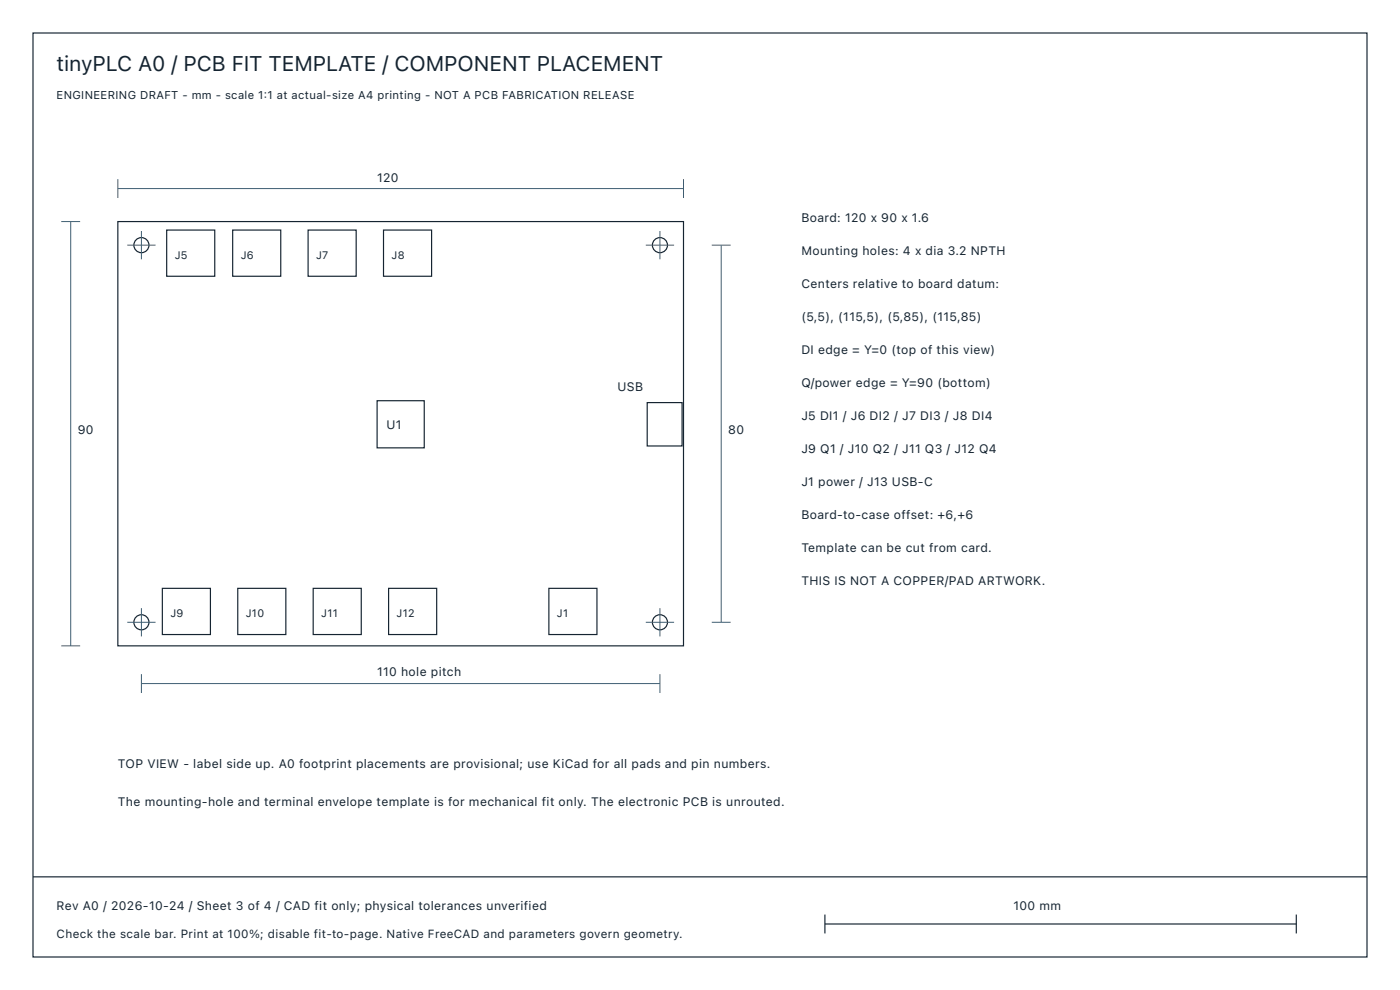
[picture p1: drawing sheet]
<svg xmlns="http://www.w3.org/2000/svg" width="297mm" height="210mm" viewBox="0 0 297 210" stroke-linecap="round" stroke-linejoin="round" font-family="sans-serif">
<defs><g id="words">
<text font-size="4.5" fill="#152431" x="12" y="15">tinyPLC A0 / PCB FIT TEMPLATE / COMPONENT PLACEMENT</text>
<g font-size="2.6" fill="#152431">
<text x="80" y="38.5">120</text>
<text x="170" y="47">Board: 120 x 90 x 1.6</text>
<text x="170" y="54">Mounting holes: 4 x dia 3.2 NPTH</text>
<text x="170" y="61">Centers relative to board datum:</text>
<text x="170" y="68">(5,5), (115,5), (5,85), (115,85)</text>
<text x="170" y="75">DI edge = Y=0 (top of this view)</text>
<text x="131" y="83">USB</text>
<text x="170" y="82">Q/power edge = Y=90 (bottom)</text>
<text x="170" y="89">J5 DI1 / J6 DI2 / J7 DI3 / J8 DI4</text>
<text x="16.5" y="92">90</text>
<text x="82" y="91">U1</text>
<text x="154.5" y="92">80</text>
<text x="170" y="96">J9 Q1 / J10 Q2 / J11 Q3 / J12 Q4</text>
<text x="170" y="103">J1 power / J13 USB-C</text>
<text x="170" y="110">Board-to-case offset: +6,+6</text>
<text x="170" y="117">Template can be cut from card.</text>
<text x="170" y="124">THIS IS NOT A COPPER/PAD ARTWORK.</text>
<text x="80" y="143.5">110 hole pitch</text>
<text x="25" y="163">TOP VIEW - label side up. A0 footprint placements are provisional; use KiCad for all pads and pin numbers.</text>
<text x="25" y="171">The mounting-hole and terminal envelope template is for mechanical fit only. The electronic PCB is unrouted.</text>
<text x="12" y="193">Rev A0 / 2026-10-24 / Sheet 3 of 4 / CAD fit only; physical tolerances unverified</text>
<text x="215" y="193">100 mm</text>
</g>
<text font-size="2.5" fill="#152431" x="12" y="199">Check the scale bar. Print at 100%; disable fit-to-page. Native FreeCAD and parameters govern geometry.</text>
<text font-size="2.4" fill="#152431" x="12" y="21">ENGINEERING DRAFT - mm - scale 1:1 at actual-size A4 printing - NOT A PCB FABRICATION RELEASE</text>
<g font-size="2.3" fill="#152431">
<text x="37.1" y="54.9">J5</text>
<text x="51.1" y="54.9">J6</text>
<text x="67.1" y="54.9">J7</text>
<text x="83.1" y="54.9">J8</text>
<text x="36.1" y="130.9">J9</text>
<text x="52.1" y="130.9">J10</text>
<text x="68.1" y="130.9">J11</text>
<text x="84.1" y="130.9">J12</text>
<text x="118.1" y="130.9">J1</text>
</g>
</g></defs>
<g fill="none" stroke="#152431" stroke-width=".25">
<path d="M7 7h283v196h-283zM25 47h120v90h-120zM35.4 48.8h10.2v9.8h-10.2zM49.4 48.8h10.2v9.8h-10.2zM65.4 48.8h10.2v9.8h-10.2zM81.4 48.8h10.2v9.8h-10.2zM80 85h10v10h-10zM137.3 85.4h7.4v9.2h-7.4zM34.4 124.8h10.2v9.8h-10.2zM50.4 124.8h10.2v9.8h-10.2zM66.4 124.8h10.2v9.8h-10.2zM82.4 124.8h10.2v9.8h-10.2z"/>
<path d="M116.4 124.8h10.2v9.8h-10.2zM7 186h283M175 196h100M175 194v4M275 194v4"/>
<circle cx="30" cy="52" r="1.6"/>
<circle cx="140" cy="52" r="1.6"/>
<circle cx="30" cy="132" r="1.6"/>
<circle cx="140" cy="132" r="1.6"/>
</g>
<g fill="none" stroke="#405f73" stroke-width=".21">
<path d="M25 38v4M145 38v4M13 47h4M15 47v90M25 40h120M27 52h6M30 49v6M137 52h6M140 49v6M151 52h4M153 52v80M13 137h4"/>
<path d="M27 132h6M30 129v6M137 132h6M140 129v6M151 132h4M30 143v4M30 145h110M140 143v4"/>
</g>
<use href="#words"/>
</svg>
